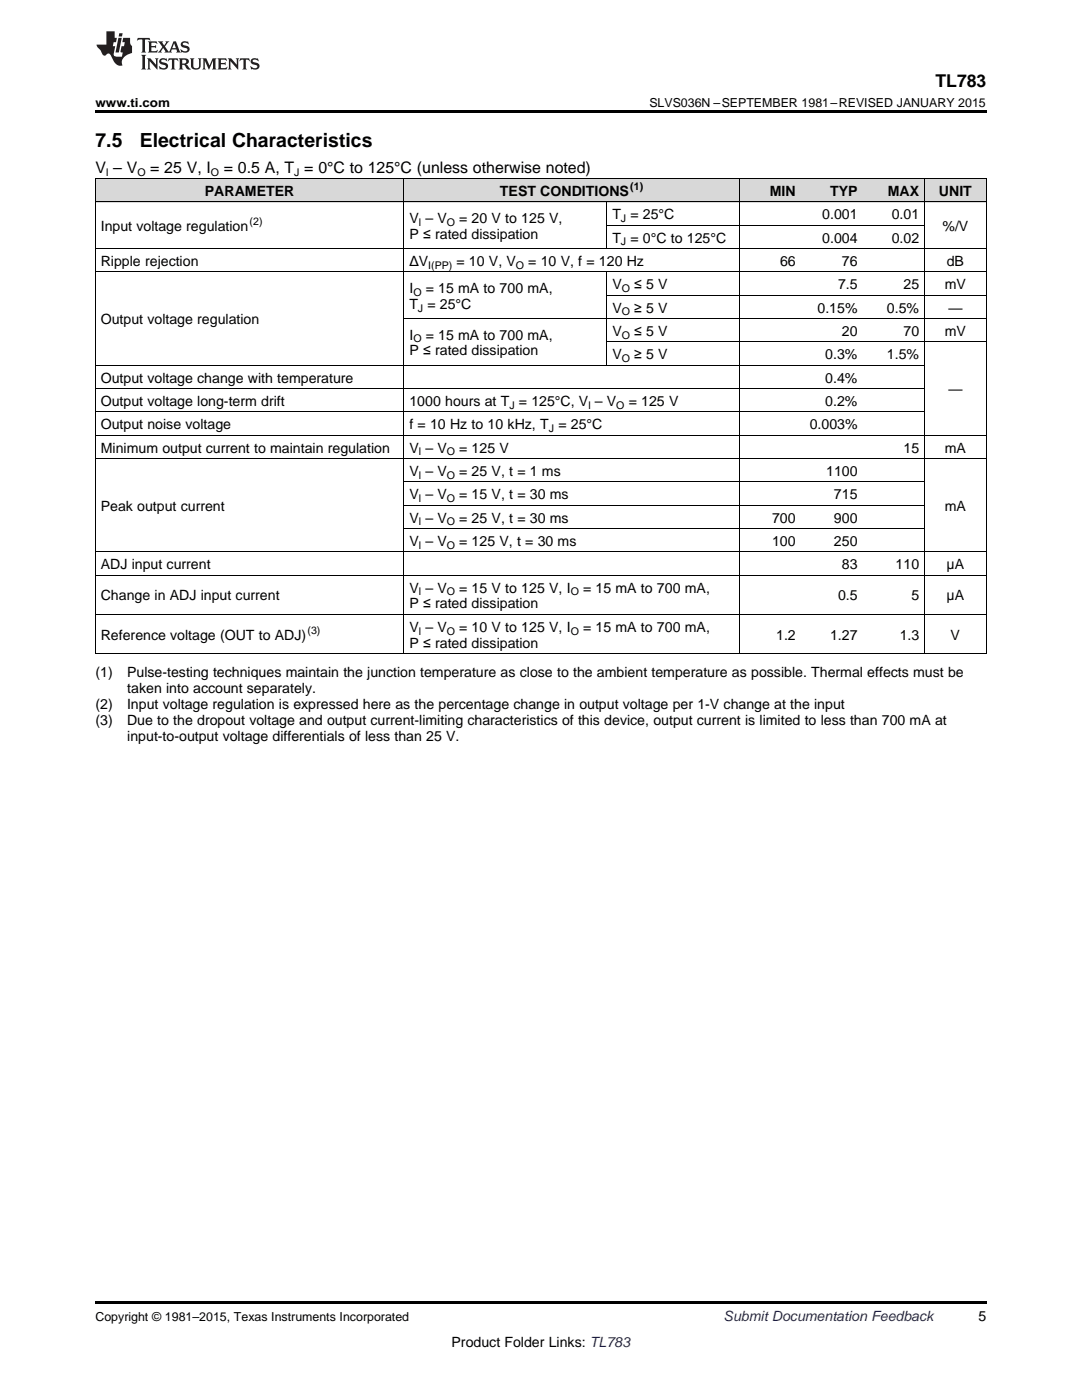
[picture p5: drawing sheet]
<svg xmlns="http://www.w3.org/2000/svg" width="216mm" height="279mm" viewBox="0 0 216 279" stroke-linecap="round" stroke-linejoin="round" font-family="sans-serif">
<defs><g id="words">
<g font-size="3.9">
<text x="19" y="29.3">7.5</text>
<text x="27.9" y="29.3">Electrical Characteristics</text>
</g>
<text font-size="3.5" x="186.7" y="17.3">TL783</text>
<g font-size="3.2">
<text x="19" y="34.4">V – V</text>
<text x="30" y="34.4">= 25 V, I</text>
<text x="44.7" y="34.4">= 0.5 A, T = 0°C to 125°C (unless otherwise noted)</text>
</g>
<g font-size="2.8">
<text x="40.9" y="39.1">PARAMETER</text>
<text x="99.8" y="39.1">TEST CONDITIONS</text>
<text x="153.6" y="39.1">MIN</text>
<text x="165.6" y="39.1">TYP</text>
<text x="177.2" y="39.1">MAX</text>
<text x="187.4" y="39.1">UNIT</text>
<text x="20.1" y="46.1">Input voltage regulation</text>
<text x="81.7" y="44.5">V – V</text>
<text x="81.7" y="47.7">P ≤ rated dissipation</text>
<text x="91.6" y="44.5">= 20 V to 125 V,</text>
<text x="122.2" y="43.7">T = 25°C</text>
<text x="164.1" y="43.7">0.001</text>
<text x="177.9" y="43.7">0.01</text>
<text x="188.1" y="46.1">%/V</text>
<text x="20.1" y="53.1">Ripple rejection</text>
<text x="81.7" y="53.1">ΔV</text>
<text x="91.1" y="53.1">= 10 V, V</text>
<text x="105.4" y="53.1">= 10 V, f = 120 Hz</text>
<text x="122.2" y="48.4">T = 0°C to 125°C</text>
<text x="155.6" y="53.1">66</text>
<text x="164.1" y="48.4">0.004</text>
<text x="168" y="53.1">76</text>
<text x="177.9" y="48.4">0.02</text>
<text x="188.9" y="53.1">dB</text>
<text x="81.7" y="58.5">I</text>
<text x="84.9" y="58.5">= 15 mA to 700 mA,</text>
<text x="122.2" y="57.7">V</text>
<text x="126.5" y="57.7">≤ 5 V</text>
<text x="167.2" y="57.7">7.5</text>
<text x="180.3" y="57.7">25</text>
<text x="188.5" y="57.7">mV</text>
<text x="20.1" y="64.7">Output voltage regulation</text>
<text x="81.7" y="61.6">T = 25°C</text>
<text x="122.2" y="62.4">V</text>
<text x="126.5" y="62.4">≥ 5 V</text>
<text x="163.1" y="62.4">0.15%</text>
<text x="177" y="62.4">0.5%</text>
<text x="189.2" y="62.4">—</text>
<text x="81.7" y="67.8">I</text>
<text x="81.7" y="70.9">P ≤ rated dissipation</text>
<text x="84.9" y="67.8">= 15 mA to 700 mA,</text>
<text x="122.2" y="67">V</text>
<text x="122.2" y="71.7">V</text>
<text x="126.5" y="67">≤ 5 V</text>
<text x="126.5" y="71.7">≥ 5 V</text>
<text x="164.7" y="71.7">0.3%</text>
<text x="168" y="67">20</text>
<text x="177" y="71.7">1.5%</text>
<text x="180.3" y="67">70</text>
<text x="188.5" y="67">mV</text>
<text x="20.1" y="76.3">Output voltage change with temperature</text>
<text x="164.7" y="76.3">0.4%</text>
<text x="20.1" y="81">Output voltage long-term drift</text>
<text x="81.7" y="81">1000 hours at T = 125°C, V – V</text>
<text x="125.4" y="81">= 125 V</text>
<text x="164.7" y="81">0.2%</text>
<text x="189.2" y="78.7">—</text>
<text x="20.1" y="85.7">Output noise voltage</text>
<text x="81.7" y="85.7">f = 10 Hz to 10 kHz, T = 25°C</text>
<text x="161.6" y="85.7">0.003%</text>
<text x="20.1" y="90.3">Minimum output current to maintain regulation</text>
<text x="81.7" y="90.3">V – V</text>
<text x="81.7" y="95">V – V</text>
<text x="91.6" y="90.3">= 125 V</text>
<text x="91.6" y="95">= 25 V, t = 1 ms</text>
<text x="164.9" y="95">1100</text>
<text x="180.3" y="90.3">15</text>
<text x="188.5" y="90.3">mA</text>
<text x="20.1" y="102">Peak output current</text>
<text x="81.7" y="99.6">V – V</text>
<text x="91.6" y="99.6">= 15 V, t = 30 ms</text>
<text x="166.4" y="99.6">715</text>
<text x="188.5" y="102">mA</text>
<text x="81.7" y="104.3">V – V</text>
<text x="91.6" y="104.3">= 25 V, t = 30 ms</text>
<text x="154.1" y="104.3">700</text>
<text x="166.4" y="104.3">900</text>
<text x="20.1" y="113.6">ADJ input current</text>
<text x="81.7" y="108.9">V – V</text>
<text x="91.6" y="108.9">= 125 V, t = 30 ms</text>
<text x="154.1" y="108.9">100</text>
<text x="166.4" y="108.9">250</text>
<text x="168" y="113.6">83</text>
<text x="178.7" y="113.6">110</text>
<text x="188.9" y="113.6">μA</text>
<text x="20.1" y="119.8">Change in ADJ input current</text>
<text x="81.7" y="118.3">V – V</text>
<text x="91.6" y="118.3">= 15 V to 125 V, I</text>
<text x="116.3" y="118.3">= 15 mA to 700 mA,</text>
<text x="167.2" y="119.8">0.5</text>
<text x="181.9" y="119.8">5</text>
<text x="188.9" y="119.8">μA</text>
<text x="81.7" y="121.4">P ≤ rated dissipation</text>
<text x="20.1" y="127.7">Reference voltage (OUT to ADJ)</text>
<text x="81.7" y="126.1">V – V</text>
<text x="81.7" y="129.3">P ≤ rated dissipation</text>
<text x="91.6" y="126.1">= 10 V to 125 V, I</text>
<text x="116.3" y="126.1">= 15 mA to 700 mA,</text>
<text x="154.9" y="127.7">1.2</text>
<text x="165.6" y="127.7">1.27</text>
<text x="179.5" y="127.7">1.3</text>
<text x="189.7" y="127.7">V</text>
<text x="19" y="135.1">(1)</text>
<text x="25.4" y="135.1">Pulse-testing techniques maintain the junction temperature as close to the ambient temperature as possible. Thermal effects must be</text>
<text x="19" y="141.5">(2)</text>
<text x="25.4" y="141.5">Input voltage regulation is expressed here as the percentage change in output voltage per 1-V change at the input</text>
<text x="25.4" y="138.3">taken into account separately.</text>
<text x="19" y="144.6">(3)</text>
<text x="25.4" y="144.6">Due to the dropout voltage and output current-limiting characteristics of this device, output current is limited to less than 700 mA at</text>
<text x="25.4" y="147.8">input-to-output voltage differentials of less than 25 V.</text>
<text x="195.3" y="263.6">5</text>
<text x="90.1" y="268.9">Product Folder Links: TL783</text>
</g>
<text font-size="2.8" fill="#0000c8" x="144.4" y="263.6">Submit Documentation Feedback</text>
<g font-size="2.5">
<text x="19" y="21.4">www.ti.com</text>
<text x="129.6" y="21.4">SLVS036N –SEPTEMBER 1981–REVISED JANUARY 2015</text>
<text x="19" y="263.6">Copyright © 1981–2015, Texas Instruments Incorporated</text>
</g>
<g font-size="2.1">
<text x="21.2" y="35.1">l</text>
<text x="27.4" y="35.1">O</text>
<text x="42.1" y="35.1">O</text>
<text x="58.7" y="35.1">J</text>
<text x="125.8" y="38">(1)</text>
<text x="49.8" y="44.9">(2)</text>
<text x="83.6" y="45">l</text>
<text x="89.1" y="45">O</text>
<text x="123.9" y="44.3">J</text>
<text x="85.4" y="53.6">I(PP)</text>
<text x="102.9" y="53.6">O</text>
<text x="123.9" y="49">J</text>
<text x="82.5" y="59">O</text>
<text x="124.1" y="58.3">O</text>
<text x="83.4" y="62.2">J</text>
<text x="124.1" y="62.9">O</text>
<text x="82.5" y="68.3">O</text>
<text x="124.1" y="67.6">O</text>
<text x="124.1" y="72.2">O</text>
<text x="101.6" y="81.6">J</text>
<text x="117.4" y="81.6">l</text>
<text x="123" y="81.6">O</text>
<text x="109.5" y="86.2">J</text>
<text x="83.6" y="90.9">l</text>
<text x="83.6" y="95.5">l</text>
<text x="89.1" y="90.9">O</text>
<text x="89.1" y="95.5">O</text>
<text x="83.6" y="100.2">l</text>
<text x="89.1" y="100.2">O</text>
<text x="83.6" y="104.8">l</text>
<text x="89.1" y="104.8">O</text>
<text x="83.6" y="109.5">l</text>
<text x="89.1" y="109.5">O</text>
<text x="83.6" y="118.8">l</text>
<text x="89.1" y="118.8">O</text>
<text x="113.9" y="118.8">O</text>
<text x="61.4" y="126.5">(3)</text>
<text x="83.6" y="126.6">l</text>
<text x="89.1" y="126.6">O</text>
<text x="113.9" y="126.6">O</text>
</g>
</g></defs>
<g fill="#d8d8d8">
<path d="M19 35.7h61.6v4.7h-61.6z"/>
<path d="M80.6 35.7h40.5v4.7h-40.5z"/>
<path d="M121.1 35.7h26.4v4.7h-26.4z"/>
<path d="M147.5 35.7h12.4v4.7h-12.4z"/>
<path d="M159.9 35.7h12.3v4.7h-12.3z"/>
<path d="M172.2 35.7h12.3v4.7h-12.3z"/>
<path d="M184.5 35.7h12.3v4.7h-12.3z"/>
</g>
<path d="M19 22h177.8v.5h-177.8zM19 130.5h.2zM121 130.5h.1zM147.4 130.5h.1zM159.8 130.5h.1zM172.1 130.5h.1zM184.4 130.5h.1zM196.7 130.5h.1zM19 259.7h177.8v.5h-177.8z" fill="#000"/>
<g fill="none" stroke="#000" stroke-width=".2">
<path d="M19 35.6h177.8M19.1 35.7v94.8M80.6 35.7v94.8M147.5 35.7v94.8M184.4 35.7v94.8M196.8 35.7v94.8M19 54.3h177.8M19 49.6h177.8M19 40.3h177.8M121.1 40.3v9.4M121.1 54.3v18.7M121.1 58.9h75.7"/>
<path d="M121.1 45h63.4M19 77.6h165.5M19 72.9h165.5M80.6 63.6h116.2M121.1 68.2h75.7M19 91.5h177.8M19 86.9h177.8M19 82.2h165.5M80.6 96.2h103.9M19 114.8h177.8M19 110.2h177.8M80.6 105.5h103.9"/>
<path d="M80.6 100.8h103.9M19 130.5h177.8M19 122.6h177.8"/>
</g>
<g fill="#231f20">
<path d="M27.5 7.6l-.1 .5 .4-.2h.6v.1v2.1l-.2 .4h1l-.3-.4v-2.1l.1-.1h.5l.5 .2-.2-.5zM29.5 8.3l.2 .3v1.5l-.2 .4h1.8l.2-.6a1.04 1.04 0 0 1-1.3 .2v-.7h.6l.3 .2v-.6l-.3 .2h-.6v-.6l.8-.1 .4 .3-.2-.5zM31.5 8.3l.9 1.1-.9 1.1h.8l-.2-.2 .5-.7 .4 .7-.2 .2h1.5l-.1-.2 .1-.4h.9l.1 .4-.2 .2h1l-.3-.3-.7-1.9h-.5l-.9 2-.8-1 .9-1h-.8l.1 .3-.3 .5-.4-.6 .2-.2zM34.7 8.6l.4 1h-.7zM36.3 8.4a.63 .63 0 0 0-.2 .7 .63 .63 0 0 0 .6 .4l.6 .2 .1 .2a.75 .75 0 0 1-.7 .4 .75 .75 0 0 1-.6-.5l.1 .7 .1-.1a1.11 1.11 0 0 0 1.5-.6 1.13 1.13 0 0 0-1.2-.8l-.1-.4a1.04 1.04 0 0 1 1.2 .2l-.2-.5-.1 .1-.5-.2zM28.2 10.9l.2 .4v2.2l-.2 .4h1l-.3-.4v-2.2l.3-.4zM29.3 11.6l.3 .4v1.5l-.3 .4h.8l-.2-.4v-1.3l1.5 1.7v-1.9l.2-.4h-.7l.2 .4v.9l-1.1-1.3zM32 11.8a.62 .62 0 0 0-.2 .7 .62 .62 0 0 0 .6 .4l.6 .1 .1 .3a.76 .76 0 0 1-.7 .3 .76 .76 0 0 1-.6-.4l.1 .7 .1-.1a1.11 1.11 0 0 0 1.5-.6 1.13 1.13 0 0 0-1.2-.8l-.1-.4a1.04 1.04 0 0 1 1.2 .2l-.2-.6-.1 .1-.5-.1zM33.7 11.6l-.2 .6a.61 .61 0 0 1 .8-.3v1.6l-.2 .4h.9l-.2-.4v-1.6a.63 .63 0 0 1 .8 .3l-.2-.6zM35.6 11.6l.3 .4v1.5l-.3 .4h1l-.2-.2v-.8l.5 .2a.76 .76 0 0 0 1.2 .7l-1-1a.58 .58 0 0 0 .6-.5 .58 .58 0 0 0-.5-.6zM36.4 11.9h.1a.45 .45 0 0 1 .5 .1 .45 .45 0 0 1 .1 .5l-.7 .2zM37.9 11.6l.2 .2a2.17 2.17 0 0 0 .3 1.9 .99 .99 0 0 0 1.6-.6v-1.1l.2-.4h-.7l.2 .2a1.92 1.92 0 0 1-.2 1.8 .6 .6 0 0 1-.9-.5v-1.1l.2-.4zM40.4 11.6l.2 .4v1.5l-.2 .4h.7l-.2-.4v-1.4l.8 1.8 .8-1.8v1.4l-.2 .4h.9l-.2-.4v-1.5l.2-.4h-.8l-.6 1.5-.6-1.5zM43.4 11.6l.2 .4v1.5l-.2 .4h1.8l.2-.6a1.04 1.04 0 0 1-1.3 .1v-.6h.5l.4 .2v-.6l-.4 .2h-.5v-.7h.8l.3 .3-.1-.6zM45.5 11.6l.2 .4v1.5l-.2 .4h.7l-.2-.4v-1.3l1.5 1.7v-1.9l.2-.4h-.7l.2 .4v.9l-1.1-1.3zM47.9 11.6l-.1 .6a.61 .61 0 0 1 .8-.3v1.6l-.3 .4h1l-.3-.4 .1-1.6a.63 .63 0 0 1 .7 .3l-.1-.6zM50.2 11.8a.62 .62 0 0 0-.2 .7 .62 .62 0 0 0 .6 .4l.6 .1 .2 .3a.76 .76 0 0 1-.8 .3 .76 .76 0 0 1-.6-.4l.1 .7 .2-.1a1.11 1.11 0 0 0 1.5-.6 1.13 1.13 0 0 0-1.3-.8l-.1-.4a1.04 1.04 0 0 1 1.2 .2l-.1-.6-.2 .1-.5-.1z"/>
<path d="M21.2 6.3v2.6h-1.9l.1 .4 .7 .9a.91 .91 0 0 0 1 .8 .56 .56 0 0 1 .5-.3 .56 .56 0 0 1 .5 .3l.4 .8a1.53 1.53 0 0 0 1.9 1.2 1.54 1.54 0 0 1 1-2.1l.9-.3v-1.4a1.52 1.52 0 0 1-.3-1.6h-1.4l-.2 .8h.5l-.2 .8h-.4l-.2 1v.2l.4 .1-.2 .8a1.93 1.93 0 0 1-1.6-.3l.3-1.8h-.5l.2-.8h.4l.2-.8h-.4v-1.3zM23.6 7.6l-.6 2.9h.7l.6-2.9zM23.8 6.6l-.1 .7h.6l.2-.7z"/>
</g>
<use href="#words"/>
</svg>
